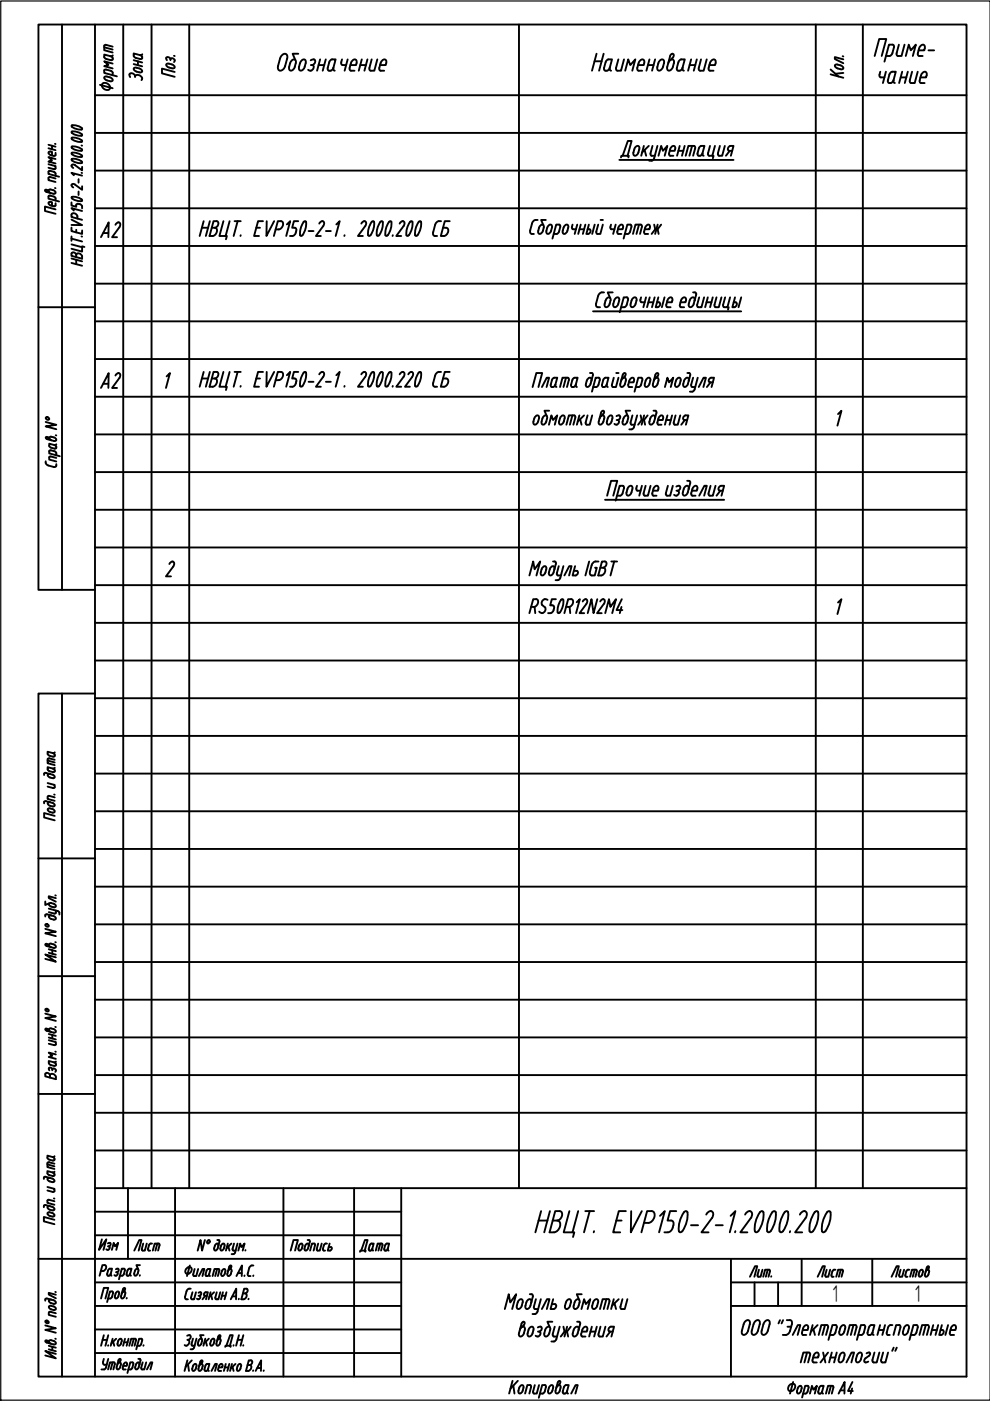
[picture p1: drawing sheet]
<svg xmlns="http://www.w3.org/2000/svg" width="210mm" height="297mm" viewBox="0 0 210 297" stroke-linecap="round" stroke-linejoin="round" font-family="sans-serif">
<defs><g id="words">
<g font-size="6.6">
<text x="20.1" y="51.5">А2</text>
<text x="20.1" y="83.6">А2</text>
</g>
<g font-size="5.7">
<text x="185.2" y="18.7">чание</text>
<text x="19.8" y="266.3">Изм</text>
<text x="75.1" y="266.7">Дата</text>
</g>
<g font-size="5.1">
<text x="176.5" y="276.1">1</text>
<text x="194" y="276.1">1</text>
</g>
</g></defs>
<path d="M.2 .2h209.7v296.7h-209.7z" fill="none" stroke="#000" stroke-width=".25"/>
<!-- layer: 0 -->
<g fill="none" stroke="#000" stroke-width=".4">
<path d="M13.1 5.2v119.9M20.1 5.2h-12v119.9h12M26.1 5.2v246.7M32.1 5.2v246.7M40.1 5.2v246.7M110 5.2v246.7M173 5.2v246.7M182.9 5.2v246.7M20.1 20.2h184.8M20.1 28.2h184.8M20.1 36.2h184.8M20.1 44.2h184.8"/>
<path d="M20.1 52.2h184.8M8.1 65.1h12M20.1 60.1h184.8M20.1 68.1h184.8M20.1 76.1h184.8M20.1 84.1h184.8M20.1 92.1h184.8M20.1 100.1h184.8M20.1 108.1h184.8M20.1 116.1h184.8M20.1 124.1h184.8M20.1 132.1h184.8"/>
<path d="M13.1 147v144.9M20.1 147h-12v144.9h196.8v-286.7h-184.8v286.7M20.1 140h184.8M20.1 148h184.8M20.1 156h184.8M20.1 164h184.8M20.1 172h184.8M20.1 180h184.8M8.1 182h12M20.1 188h184.8M20.1 196h184.8M8.1 207h12"/>
<path d="M20.1 204h184.8M20.1 212h184.8M20.1 219.9h184.8M8.1 231.9h12M20.1 227.9h184.8M20.1 235.9h184.8M20.1 256.9h65M20.1 251.9h184.8M20.1 243.9h184.8M27.1 251.9v15M37.1 251.9v40M60.1 251.9v40"/>
<path d="M75.1 251.9v40M85.1 251.9v40M8.1 266.9h196.8M20.1 276.9h65M20.1 271.9h65M20.1 261.9h65M155 276.9h49.9M155 271.9h49.9M155 266.9v25M160 271.9v5M165 271.9v5M170 266.9v10"/>
<path d="M184.9 266.9v10M20.1 286.9h65M20.1 281.9h65"/>
</g>
<g fill="none" stroke="#000" stroke-width=".4">
<path d="M21.2 18l2.7 .7M21.6 18.3v-.3a.93 .93 0 0 1 1-.4 .93 .93 0 0 1 .7 .8M21.6 18.3a.93 .93 0 0 0 .7 .7 .93 .93 0 0 0 1-.3M22.1 10l1.8 .5M23.3 16.4l-.9-.2-.3 .3a1.18 1.18 0 0 0 1.2 .7M23.3 18.4v.3M23.3 16.4l.5 .3 .1 .3-.3 .2h-.3M23.4 11.9l-1.3-.3v.5l.2 .3 1.1 .3M23.4 11.9a.46 .46 0 0 1 .5 .4 .46 .46 0 0 1-.2 .5l-.3-.1M23.9 15.9v-.5l-.2-.3a1.91 1.91 0 0 0-1.5-.3l-.1 .7 2.7 .7M23.9 13.5l-1.8-.5 .9 .8-.9 .2 1.8 .5M23.9 9.9l-1.4-.4-.3 .1-.1 .1v.9l1.8 .5"/>
<path d="M23.9 11.7l-.5 .2M28.3 13.6l1.8 .5M28.3 12.8l1.8 .4M28.4 14.4a1.48 1.48 0 0 1 1.7 .7v.2a1.48 1.48 0 0 1-1.8-.7zM28.6 16.1v.2M28.6 16.2a.79 .79 0 0 1 1.1-.2 .79 .79 0 0 1 .3 1M28.7 16.1a.69 .69 0 0 0-.5-.5 .69 .69 0 0 0-.8 .2l.2 .6M28.8 12.3l1.1 .2 .3-.2M29.2 13v.8M29.7 11.7l-1.4-.4 .1 .7 .4 .3M30.2 11.5l-.5 .2a.51 .51 0 0 1 .4 .6M36.1 12.5a.49 .49 0 0 1 .7 0 .49 .49 0 0 1 .1 .7"/>
<path d="M36.1 12.6v.2M36.1 12.5l-.2-.3-.4-.1-.3 .2 .2 .5M36.4 13.7l-.9-.2-.3 .2a1.18 1.18 0 0 0 1.2 .8M36.4 13.7l.6 .3v.2l-.3 .3h-.3M36.9 11.8l.1 .1M37 15.3l-2.7-.8v1.1l2.7 .7M60.5 14a.88 .88 0 0 1-.5 .8 .88 .88 0 0 1-1-.1 4 4 0 0 1 .6-2.7 .78 .78 0 0 1 1.3-.3v.7l-.4 1.6M61.5 13.4l-.2 .8M61.5 13.4a.7 .7 0 0 1 .4-.7 .7 .7 0 0 1 .8 .1v.6a1.57 1.57 0 0 1-1 1.6l-.4-.3v-.5M63.2 11.4h-1.1l.5 1.3M63.9 12.8l.5-.2 .2 .1a1.8 1.8 0 0 1-.8 2.3 .55 .55 0 0 1-.4-.8zM65.9 12.8l.2-.1a.47 .47 0 0 1 .7 .2 .82 .82 0 0 1-.6 .9"/>
<path d="M65.9 13.8h.3M66.2 13.8a.67 .67 0 0 1 .1 .9 .67 .67 0 0 1-1 .1M67.5 13.8h1.2M67.9 12.6l-.7 2.4M69.1 12.6l-.7 2.4M70.4 12.6h.8l-.5 1.8M70.4 12.6l-.2 .1a2.83 2.83 0 0 0-.7 2 .66 .66 0 0 0 .7 .3 .66 .66 0 0 0 .5-.6M70.7 14.4l.1 .5 .2 .1M72.5 12.6l-.2 .9 .3 .3M72.6 13.8h.8M73.7 12.6l-.6 2.4M74.1 14.4l.1 .5 1 .1"/>
<path d="M74.3 13.8h1.2a.79 .79 0 0 0-.3-1.2 1.01 1.01 0 0 0-.8 .8l-.3 1M76.4 13.8h1.2M76.7 12.6l-.6 2.4M77.9 12.6l-.6 2.4M78.8 12.6l-.5 2.1 .3 .3h.8l.6-2.4M80.7 13.4l-.3 1 .1 .5 1 .1M80.7 13.4a.7 .7 0 0 1 .4-.7 .7 .7 0 0 1 .8 .1l-.1 1h-1.2M126.1 13h1.5M126.5 11.4l-1 3.6M128 11.4l-1 3.6M128.4 13.2l-.3 1.5 .1 .2 .5 .1M128.4 13.2l.4-.5 1-.1-.5 1.8"/>
<path d="M129.3 14.4l-.2 .3-.4 .3M129.3 14.4l.1 .5 .2 .1M131.1 12.6l-.5 2.1 .3 .3h.8l.6-2.4M132.6 15l.6-2.4 .4 1.2 1.1-1.2-.6 2.4M135.3 13.8h1.2a.79 .79 0 0 0-.3-1.2 1.05 1.05 0 0 0-.8 .8l-.3 1.3 .3 .3M135.4 15h.8M137.4 13.8h1.2M137.7 12.6l-.6 2.4M138.9 12.6l-.6 2.4M139.9 12.8l.5-.2 .2 .1a1.8 1.8 0 0 1-.8 2.3 .54 .54 0 0 1-.4-.8zM142.1 12.7a1.25 1.25 0 0 0 .8-1.1l-.1-.1a.45 .45 0 0 0-.5 0 .45 .45 0 0 0-.2 .4l-.6 2.3 .1 .7a.8 .8 0 0 0 1.1-.7l.2-.8M142.9 13.4l-.2-.7a.8 .8 0 0 0-1 .7"/>
<path d="M143.8 13.2l-.3 1.5a.66 .66 0 0 0 .7 .3 .66 .66 0 0 0 .5-.6M143.8 13.2l.4-.5 1-.1-.5 1.8M144.7 14.4l.1 .5 .2 .1M146.2 13.8h1.2M146.5 12.6l-.6 2.4M147.7 12.6l-.6 2.4M148.6 12.6l-.4 1.8v.5l.2 .1M149.8 12.6l-.6 2.4h-.8M150.4 13.8h1.2a.78 .78 0 0 0-.3-1.2 1.05 1.05 0 0 0-.8 .8l-.2 1v.5l1 .1M176.1 15.8l2.7 .7M176.1 14.7l1.7 1.5M177.1 13.8a1.5 1.5 0 0 1 1.7 .6l-.1 .2a1.5 1.5 0 0 1-1.7-.7z"/>
<path d="M178.7 11.9l.1 .1M178.8 12.6l-1.8-.5v.4l1.8 .9M178.8 15.5l-1.7 .1M185.5 11.9l.9-3.6h1.5l-1 3.6M189.2 11.3l-.4 .5-1 .1M189.2 11.3l.4-1.5-.4-.3h-.7l-1 3.6M190.6 9.5l-.5 1.8M191.8 9.5l-.7 2.4-.9-.1-.1-.5M192 11.9l.7-2.4 .4 1.2 1.1-1.2-.7 2.4M194.6 11.3l.1 .5 .9 .1M194.8 10.7h1.2a.79 .79 0 0 0-.3-1.2 1.01 1.01 0 0 0-.8 .8l-.3 1M196.9 10.7h1.2"/>
<path d="M10.3 34.8l1.5 .4v.5l-.2 .2-1.3-.3M10.3 31.4l1.5 .4M10.3 30.7l1.5 .4M10.8 32.9l.6 .2M10.8 32.9a.49 .49 0 0 1-.5-.7h.7v.8M11 30.9v.7M11.7 39.9h.1M11.7 30.5h.1M11.8 37.8l-1.1-.3-.4 .2v.5l1.5 .4M11.8 37.3v-.5l-.2-.3-.9-.3-.4 .1v.6l2.2 .6M11.8 33.7l-1.5-.4 .7 .7-.7 .3 1.5 .4M11.8 32.4l-.1 .6h-.3"/>
<path d="M15.3 32.4l-.1 .1a2.32 2.32 0 0 0 2.2 .7v-.1a2.31 2.31 0 0 0-2.1-.7M15.3 31l-.1 .2a2.32 2.32 0 0 0 2.2 .7v-.1a2.31 2.31 0 0 0-2.1-.7M15.3 29.2l-.1 .1a2.32 2.32 0 0 0 2.2 .7v-.1a2.31 2.31 0 0 0-2.1-.7M15.3 27.9l-.1 .1a2.1 2.1 0 0 0 2.2 .6 2.26 2.26 0 0 0-2.1-.7M15.3 33.7l1.2 .1a1 1 0 0 1 .9 .6v.1a2.32 2.32 0 0 1-2.2-.7l.1-.1M15.3 26.6l1.2 .1a1 1 0 0 1 .9 .6 2.03 2.03 0 0 1-2.2-.6l.1-.1M15.7 37.2l-.5-.6 2.2 .6M15.9 39.2l1.5 1v-.7M15.9 35l1.5 1.1v-.7M15.9 39.1l-.1-.1a.36 .36 0 0 0-.5 0 .36 .36 0 0 0-.1 .4l.3 .3M15.9 35l-.1-.1a.36 .36 0 0 0-.5 0 .36 .36 0 0 0-.1 .4l.3 .3M16.7 38v.7"/>
<path d="M17.3 36.6l.1 .1M17.3 30.8l.1 .1M131.3 33.9h24.2M131.7 33.4l.1-.4h1.5l-.1 .4M132 33l1.1-3.1h.8l-.8 3.1M134.8 31.1l.4-.2a.48 .48 0 0 1 .3 .7 1.38 1.38 0 0 1-.9 1.4 .47 .47 0 0 1-.3-.7zM136.5 30.9l-.5 2.1M136.7 31.8l.3 1.2M137.6 30.9l-1.5 1.4M137.6 34.1h.6M138.3 30.9l-.4 1.9 .3 .2h.6M139.4 30.9l-.7 2.7-.5 .5"/>
<path d="M139.6 33l.6-2.1 .4 1.1 .9-1.1-.6 2.1M143.1 31.6l-.1 .4h-1M143.2 31.6a.48 .48 0 0 0-.4-.7l-.2 .1a2.01 2.01 0 0 0-.7 2h.9M143.8 32h1.1M144.1 30.9l-.5 2.1M145.2 30.9l-.6 2.1M146.7 30.9l-.5 2.1M147.4 31.5l-.4 1.5M147.4 31.5l-.1-.5-.2-.1h-1.1l-.6 2.1M148.2 31.5l-.3 1.3a.58 .58 0 0 0 .6 .2 .58 .58 0 0 0 .4-.5M148.2 31.5l.3-.5 .9-.1-.5 1.6M148.9 32.5v.3l.3 .2"/>
<path d="M150.5 30.9l-.4 1.6v.3l.3 .2h.6l.6-2.1M151 33h.3l-.1 .6M152.6 30.9l-.4 1.6v.3l.3 .2M153.7 30.9l-.6 2.1h-.6M154.6 32h.6M154.6 32l-.2-.1a.66 .66 0 0 1 .5-1h.6l-.5 2.1M154.7 32l-.8 1M10.4 40.7l-.5-.5-.3 .1 .2 .4 1.5 .4h.2l.3-.3a1.21 1.21 0 0 0-1.5-.5 .49 .49 0 0 0 .5 .6M11.8 44.4l-2.3-.6v.9l2.3 .6M11.8 43.1l-.1 .6-.9-.1a.5 .5 0 0 1-.5-.7h.7v.7M11.8 42.5v-.5l-.2-.2-.9-.3h-.4v.6l2.2 .6M15.2 53.8v.4l2.2 .6v-.4"/>
<path d="M15.2 48.3v.7l2.2 .6v-.7M15.2 46.6l2.2 1.1h-2.2M15.2 42.9v.7l1 .2v-.3a.73 .73 0 0 1 .7-.3 .73 .73 0 0 1 .5 .6M15.2 55.7l2.2 .6M15.2 54.8l2.2 .6M15.2 51.8l2.2 .6M15.2 50.6l2.2 .6M15.2 50.1v1M15.2 53.8v-.2a.63 .63 0 0 1 1 .4M15.3 41.7l1.2 .2a1 1 0 0 1 .9 .6v.1a2.32 2.32 0 0 1-2.2-.7l.1-.2M15.7 44.6l-.5-.5 2.2 .6M16.2 48.7v.6"/>
<path d="M16.2 55.1v.9M16.4 45.9v.4M16.4 45.9l-.2-.4a.65 .65 0 0 0-1 0v.5l2.2 .6M16.7 40.6v.7M17.3 50.1l.1 .1M17.4 43.8v.4M17.4 54.4l-.2-.4a.65 .65 0 0 0-1 0v.5M17.9 52.4l-.5-.2v1.1l-2.2-.6M42.8 48.3h1.3M43.2 46.9l-.9 3.1M44.5 46.9l-.9 3.1M44.9 48.3h.7"/>
<path d="M45.3 46.9h.6a.76 .76 0 0 1 .3 .8 .76 .76 0 0 1-.6 .6 .84 .84 0 0 1 .4 .7 .84 .84 0 0 1-.4 .8l-.5 .2h-.7zM47.4 46.9l-.9 3.1h1.6l-.2 .7M48.7 46.9l-.9 3.1M49.7 46.9h1.3M50.4 46.9l-.9 3.1M51 49.9v.1M54.3 48.3h.8M55.8 46.9h-1.1l-.8 3.1h1M56.5 46.9v3.1l1.6-3.1M58.4 48.6a1.15 1.15 0 0 0 1.3-.3 1.15 1.15 0 0 0 .1-1.3l-.9-.1-.8 3.1M60.8 47.6l.7-.7-.8 3.1M62.5 48.3h.2a1.16 1.16 0 0 1-.1 1.3 1.16 1.16 0 0 1-1.1 .4"/>
<path d="M63.2 46.9h-.9l-.4 1.4h.6M64.2 49.9l-.4 .1-.2-.1M64.4 47.1l.3-.2 .2 .2v.9l-.3 .9-.5 1M64.4 47.1l-.7 1.4-.1 1.4M65.4 49h1.1M68.3 46.9l-.6 .5M68.4 46.9a.62 .62 0 0 1 .1 1.1M68.5 48l-1.5 2h1M69.1 49h1M71.3 47.6l.7-.7-.8 3.1M73.1 49.9l-.1 .1M76.6 47.4a.6 .6 0 0 1 1-.3v.6l-1.7 2.3h1"/>
<path d="M78.6 49.9l-.3 .1-.3-.1M78.8 47.1l-.6 1.4-.2 1.4M78.8 47.1l.3-.2 .2 .2v.9l-.2 .9-.5 1M79.9 49.9a3.4 3.4 0 0 1 1-3l.2 .2v.9l-.2 .9-.5 1M80.4 49.9l-.3 .1-.2-.1M81.7 49.9a3.4 3.4 0 0 1 1.1-3l.2 .2v.9l-.3 .9-.5 1M82.2 49.9l-.3 .1-.2-.1M83.3 49.9l-.1 .1M84.7 47.4a.6 .6 0 0 1 1-.3v.6l-1.7 2.3h1.1M86.2 49.9a3.4 3.4 0 0 1 1-3l.2 .2v.9l-.2 .9-.5 1M86.7 49.9l-.3 .1-.2-.1M88.5 49.9l-.3 .1-.2-.1"/>
<path d="M88.8 47.1l.3-.2 .2 .2v.9l-.3 .9-.5 1M88.8 47.1l-.7 1.4-.1 1.4M92.3 47.7l-.5 1.5a.54 .54 0 0 0 .4 .8h.5M93.1 46.9h.4M93.1 46.9a1 1 0 0 0-.8 .8M93.9 48.3h.7M95.4 46.9h-1.1l-.8 3.1a1.15 1.15 0 0 0 1.2-.3 1.15 1.15 0 0 0 .1-1.3l-.2-.1M112.8 49.6h.4M114 46.6a.94 .94 0 0 0-1.2 .8l-.4 1.5a.51 .51 0 0 0 .4 .7M114.6 47.8l.4-.2 .2 .1a1.55 1.55 0 0 1-.8 1.9l-.2-.1a1.7 1.7 0 0 1 .4-1.7zM115.7 46.6h-1l.5 1.1M117 48.3l-.1-.6a.63 .63 0 0 0-.9 .6l-.2 .6 .1 .6a.63 .63 0 0 0 .9-.6l.2-.6"/>
<path d="M117.4 49.6h.6M118.5 47.6h-.6l-.8 3M118.6 47.6l.1 .1a1.89 1.89 0 0 1-.3 1.6l-.4 .3M119.8 47.8l.4-.2 .2 .1a1.55 1.55 0 0 1-.8 1.9l-.2-.1a1.63 1.63 0 0 1 .4-1.7zM121.4 47.6l-.1 .9 .8 .1M122.4 47.6l-.6 2M122.9 48.6h.9M123.1 47.6l-.5 2M124.1 47.6l-.5 2M124.6 48.6h.4M124.9 47.6l-.6 2h.4M125 48.6l.1 .1a.62 .62 0 0 1-.4 .9"/>
<path d="M126.1 47.6l-.5 2M126.8 47.6l-.4 1.7 .3 .3h.6l.5-2M127.3 46.6h.5M129.4 48.1l.1 .4 .8 .1M129.6 47.6l-.2 .5M130.5 47.6l-.5 2M131 48.6h1a.62 .62 0 0 0-.2-1l-.2 .1a1.92 1.92 0 0 0-.6 1.8l.7 .1M132.5 49.6l.8-.1a2.32 2.32 0 0 0 .6-1.6l-.3-.3h-.6l-.8 3M135.5 47.6l-.6 2M136.1 48.1l-.4 1.5M136.1 48.1v-.2l-.2-.3h-1.2l-.5 2M136.6 49.1v.4l.8 .1"/>
<path d="M136.7 48.6h1a.61 .61 0 0 0-.2-1l-.2 .1a1.7 1.7 0 0 0-.7 1.4M138.7 47.6l.2 1-.7 1M139.4 48.6l.2 1M139.4 47.6l-.5 2M140.2 47.6l-.8 1h-.5M35.3 79.8l.7-.7-.8 3.2M43.2 78.9l-.9 3.1M44.5 78.9l-.9 3.1M45.3 78.9h.6a.76 .76 0 0 1 .3 .8 .76 .76 0 0 1-.6 .5 .84 .84 0 0 1 .4 .8 .84 .84 0 0 1-.4 .7l-.5 .3h-.7zM47.4 78.9l-.9 3.1h1.6l-.2 .7M48.7 78.9l-.9 3.1M49.7 78.9h1.3"/>
<path d="M50.4 78.9l-.9 3.1M55.8 78.9h-1.1l-.8 3.1h1M56.5 78.9v3.1l1.6-3.1M60.8 79.6l.7-.7-.8 3.1M63.2 78.9h-.9l-.4 1.3h.6M64.4 79l.3-.1 .2 .1v.9l-.3 1-.5 .9M64.4 79l-.7 1.4-.1 1.4M68.3 78.8l-.6 .6M68.4 78.8a.62 .62 0 0 1 .1 1.1M68.5 79.9l-1.5 2.1h1M71.3 79.6l.7-.7-.8 3.1M76.6 79.4a.6 .6 0 0 1 1-.4v.7l-1.7 2.3h1"/>
<path d="M78.8 79l-.6 1.4-.2 1.4M78.8 79l.3-.1 .2 .1v.9l-.2 1-.5 .9M84.7 79.4a.6 .6 0 0 1 1-.4v.7l-1.7 2.3h1.1M86.6 79.4a.6 .6 0 0 1 .9-.4v.7l-1.6 2.3h1M88.8 79l.3-.1 .2 .1v.9l-.3 1-.5 .9M88.8 79l-.7 1.4-.1 1.4M92.3 79.6l-.5 1.6a.54 .54 0 0 0 .4 .8h.5M93.1 78.9h.4M93.1 78.8a1 1 0 0 0-.8 .8M95.4 78.9h-1.1l-.8 3.1a1.15 1.15 0 0 0 1.2-.4 1.15 1.15 0 0 0 .1-1.3l-.2-.1M125.1 79.1h.4l.2 .2-.3 1.4M125.7 66h31.5"/>
<path d="M127.6 62h.5M127.6 62a1 1 0 0 0-.8 .8l-.4 1.5a.54 .54 0 0 0 .4 .8h.4M128.4 63.7l-.2 .7a.48 .48 0 0 0 .3 .7l.5-.2 .3-.5M128.4 63.7l.1-.2a.54 .54 0 0 1 .9-.3v.5M129.4 63.7l-.1 .7M129.9 62h-1l.4 1.1M130.2 63.7l.1-.2a.54 .54 0 0 1 1-.3v.5M130.2 63.7l-.2 .7a.48 .48 0 0 0 .4 .7h.2a1.59 1.59 0 0 0 .7-1.4M130.7 79.1h.4M131.7 65.1h.9a2.46 2.46 0 0 0 .6-1.8l-.3-.3h-.7l-.8 3.2M133.9 63.7l-.2 .7a.48 .48 0 0 0 .3 .7h.3a1.59 1.59 0 0 0 .6-1.4M133.9 63.7l.1-.2a.54 .54 0 0 1 .9-.3v.5"/>
<path d="M135.8 63.6l.1 .4 .8 .1M135.9 63l-.1 .6M137 63l-.6 2.1M137.5 64.1h1M137.8 63l-.6 2.1M138.8 63l-.6 2.1M139.6 63l-.6 2.1a.7 .7 0 0 0 .8-.2 .7 .7 0 0 0 .1-.7l-.6-.1M140.9 63l-.6 2.1M141.5 63.7l.1-.2a.54 .54 0 0 1 .9-.3v.5M141.5 63.7l-.2 .9v.5h.9M142.5 63.7v.4h-1.1M144.2 64.6v.5h.9"/>
<path d="M144.4 63.7l-.3 .9M144.4 63.7l.1-.2a.54 .54 0 0 1 .9-.3v.5M145.4 63.7l-.1 .4h-1M145.7 79.1h.4l.3 .2-.4 1.4M146.2 63.7l.1-.2a.54 .54 0 0 1 .9-.3l.1 .5M146.9 62l.6 .1 .1 .4M147.6 62.5l-.6 2.2a.54 .54 0 0 1-.9 .2l.1-1.2M148.2 63l-.4 1.6v.3l.3 .2M149.3 63l-.6 2.1h-.6M149.8 64.1h1M150.1 63l-.6 2.1M151.1 63l-.5 2.1"/>
<path d="M151.9 63l-.4 1.6v.3l.2 .2h.7l.6-2.1M153.7 63l-.4 1.6v.3l.3 .2h.6l.6-2.1M154.2 65.1h.3l-.1 .6M155.8 63l-.5 2.1a.7 .7 0 0 0 .7-.2 .7 .7 0 0 0 .1-.7l-.5-.1M157.2 63l-.6 2.1M9.7 97.8a.73 .73 0 0 0 .5 .9l1.2 .3M9.7 89.5l2.2 .6-2.2 .3 2.2 .6M9.7 88.5h.6l.1 .4h-.5zM10 93.1l1.4 .4h.3l.2-.3a1.18 1.18 0 0 0-1.4-.5 .49 .49 0 0 0 .4 .7M10.4 94.5l.4 .4M10.5 93.1l-.7-.5-.1 .2 .3 .3M10.8 94.9l.8 .2"/>
<path d="M11.6 94.4l-1.2-.3v.4M11.6 94.4l.3 .3v.4h-.3M11.8 92.3h.1M11.9 94.2l-.3 .2M11.9 98.4v.5l-.5 .1M11.9 97.1l-1.1-.3-.4 .2v.4l1.5 .4M11.9 96.5v-.4l-.2-.3-.9-.3h-.3l-.1 .6 2.3 .6M42.8 80.2h1.3M44.9 80.2h.7M51 81.8v.2M54.3 80.2h.8M58.4 80.6a1.15 1.15 0 0 0 1.3-.4 1.15 1.15 0 0 0 .1-1.3h-.9l-.8 3.1"/>
<path d="M62.5 80.2l.2 .1a1.16 1.16 0 0 1-.1 1.2 1.16 1.16 0 0 1-1.1 .5M64.2 81.8l-.4 .2-.2-.2M65.4 80.9h1.1M69.1 80.9h1M73.1 81.8l-.1 .2M78.6 81.8l-.3 .2-.3-.2M79.9 81.8a3.4 3.4 0 0 1 1-2.9l.2 .1v.9l-.2 1-.5 .9M80.4 81.8l-.3 .2-.2-.2M81.7 81.8a3.4 3.4 0 0 1 1.1-2.9l.2 .1v.9l-.3 1-.5 .9M82.2 81.8l-.3 .2-.2-.2M83.3 81.8l-.1 .2M88.5 81.8l-.3 .2-.2-.2"/>
<path d="M93.9 80.2h.7M112.9 82.1l.8-3h1.3l-.8 3M113.6 88.3l.4-.2 .2 .1a1.54 1.54 0 0 1-.8 1.8l-.2-.1a1.61 1.61 0 0 1 .4-1.6zM114.8 89.4l.1 .5a.62 .62 0 0 0 .9-.5l.2-.7-.1-.5a.63 .63 0 0 0-.9 .5l-.2 .7M114.9 82.1l1-2h.5l-.5 2M116.4 90.1l.5-2 .4 1 .9-1-.6 2M116.4 87.1h-1l.5 1.1M117.8 81.6l.4-1.5h-.9a2.26 2.26 0 0 0-.5 1.7l.2 .3a.65 .65 0 0 0 .8-.5l-.1 .2 .3 .2M118.7 82.1l.6-2h1.1l.2 .2v.3l-.4 1.5M119 88.3l.4-.2 .2 .1a1.54 1.54 0 0 1-.7 1.8l-.3-.1a1.61 1.61 0 0 1 .4-1.6zM120 80.1l-.5 2M120.1 90.1l.5-2h1.1h.2l.1 .5-.4 1.5"/>
<path d="M121.1 81.6l.4-1.3 .4-.2h.6l-.4 1.5M121.4 88.1l-.6 2M122.1 81.6a.49 .49 0 0 1-.5 .5 .49 .49 0 0 1-.5-.5M122.1 81.6v.2l.2 .2M122.8 88.1l-.5 2M123 88.9l.3 1.2M123.8 88.1l-1.3 1.3M124.6 88.1l-.4 1.7 .2 .2 .6 .1 .6-2M125.2 81.4l-.1 .2a.48 .48 0 0 1-.4 .4 .48 .48 0 0 1-.5-.3v-.3M125.4 80.7l-.2 .7M125.4 80.7l-.1-.5a.63 .63 0 0 0-.9 .5l-.2 .7M125.8 82.1l.8-.1a2.32 2.32 0 0 0 .6-1.7l-.3-.2h-.6l-.8 2.9"/>
<path d="M127.4 87.5l-.5 1.9 .1 .5a.63 .63 0 0 0 .9-.5l.2-.7-.1-.5a.63 .63 0 0 0-.9 .5M127.5 87.5l.2-.3 .3-.1v.5l-.5 .6M128 80.3l.4-.2h.6l-.4 1.5a.5 .5 0 0 1-.5 .5 .5 .5 0 0 1-.5-.5zM128.6 81.6v.2l.3 .2M129.1 88.3l.4-.2 .2 .1a1.52 1.52 0 0 1-.7 1.8l-.2-.1a1.63 1.63 0 0 1 .3-1.6zM130.1 80.1l-.4 1.7 .3 .2 .6 .1 .5-2M130.7 89.1h.3M131 89.1a.54 .54 0 0 1 .1 .7 .54 .54 0 0 1-.8 .1M131.3 88.1l-.6 .1M131.3 88.1h.1a.62 .62 0 0 1-.4 1M131.7 80.7l.1-.2a.48 .48 0 0 1 .4-.4 .48 .48 0 0 1 .5 .3l-.2 1M132 80.2l.7-.7-.2-.4-.3 .1a4.1 4.1 0 0 0-.7 2.2"/>
<path d="M132.5 81.4l-.1 .2a.48 .48 0 0 1-.4 .4 .48 .48 0 0 1-.5-.3v-.3M133.2 88.7a1.28 1.28 0 0 1-.9 1.3l-.2-.1-.1-.5M133.2 88.7l-.1-.5a.63 .63 0 0 0-.9 .5l-.2 .7M133.3 81.1h1a.61 .61 0 0 0-.2-1h-.2a1.89 1.89 0 0 0-.6 1.9h.1M133.4 82.1h.7M133.6 87.1h-1l.5 1.1M133.7 89.5l.1 .5 .8 .1M134.1 88.1l-.4 1.5M134.8 82.1l.8-.1a2.32 2.32 0 0 0 .6-1.7l-.3-.2h-.6l-.8 2.9M135.1 88.1l-.8 2.7-.4 .2h-.5M135.8 88.1l.2 1-.7 1M136.5 89.1l.3 1"/>
<path d="M136.6 88.1l-.6 2M136.9 80.7l-.2 .7M136.9 80.7l.1-.2a.48 .48 0 0 1 .4-.4 .48 .48 0 0 1 .5 .3l-.2 1M137.3 88.1l-.8 1h-.5M137.7 81.4l-.1 .2a.48 .48 0 0 1-.4 .4 .48 .48 0 0 1-.5-.3v-.3M138.1 88.3l.4-.2 .3 .1a1.54 1.54 0 0 1-.8 1.8l-.2-.1a1.68 1.68 0 0 1 .3-1.6zM138.6 87.1h.3l.3 .2-.3 1.4M138.6 80.7l.1-.2a.48 .48 0 0 1 .4-.4 .48 .48 0 0 1 .5 .3l-.2 1M139 80.2l.6-.7-.2-.4-.3 .1a4.1 4.1 0 0 0-.7 2.2M139.4 81.4l-.1 .2a.48 .48 0 0 1-.4 .4 .48 .48 0 0 1-.5-.3v-.3M139.5 89.1h1a.62 .62 0 0 0-.2-1h-.2a1.92 1.92 0 0 0-.6 1.9l.7 .1M141 82.1l.5-2 .4 1 .8-1-.5 2"/>
<path d="M141.2 89.1h1M141.5 88.1l-.5 2M142.5 88.1l-.5 2M143.1 81.4a1.33 1.33 0 0 1 .9-1.3l.3 .3-.2 1M143.2 88.1l-.4 1.7 .3 .2 .6 .1 .5-2M144.1 81.4l-.1 .2a.48 .48 0 0 1-.4 .4 .48 .48 0 0 1-.5-.3v-.3M145.2 89.1l-.8 1M145.7 89.1l-.8-.1a.62 .62 0 0 1 .4-.9h.7l-.6 2M145.9 81.4l-.1 .2a.48 .48 0 0 1-.5 .4 .48 .48 0 0 1-.4-.3v-.3M146 80.7l-.2 .7M146 80.7l-.1-.5a.63 .63 0 0 0-.9 .5l-.1 .7M146.3 83h.5"/>
<path d="M146.9 80.1l-.4 1.7 .3 .2 .6 .1M147.9 80.1l-.6 2.4-.5 .5M148.1 82.1l1.1-2h.5l-.6 2M150.6 81.1l-.7 1M151.1 81.1l-.8-.1a.62 .62 0 0 1 .5-.9h.6l-.5 2M177.7 87.8l.7-.7-.8 3.1M35.9 119.6a.6 .6 0 0 1 1-.4v.7l-1.7 2.3h1M117.3 119l.5 .1 .1 .4M117.9 119.5l-.4 1.2M124.9 119l-.8 3M125.4 119.9l-.3 1.3a.57 .57 0 0 0 .4 .8h.6l.4-1.6h-.3M126.9 119a1.11 1.11 0 0 0-1.5 .9"/>
<path d="M127.6 119l.9 .1a.85 .85 0 0 1-.6 1.3h.2a1.08 1.08 0 0 1 0 1.3 1.08 1.08 0 0 1-1.3 .3zM128.3 106h25.2M128.7 105.1l.9-3.2h1.3l-.9 3.2M129.6 119h1.2M130.2 119l-.8 3M130.8 105.1l.9-.1a2.46 2.46 0 0 0 .6-1.7l-.3-.3h-.6l-.9 3.1M133.3 103.2l.4-.2a.48 .48 0 0 1 .4 .7 1.38 1.38 0 0 1-.9 1.4 .47 .47 0 0 1-.4-.7zM135.1 103l-.1 1h.8M136.1 103l-.6 2.1M136.9 103l-.4 1.6M137.9 103l-.5 2.1-.9-.1v-.4M138.4 104h1.1a.68 .68 0 0 0-.3-1h-.2a2.04 2.04 0 0 0-.6 2l.8 .1"/>
<path d="M141.6 103l-.4 1.8 .2 .3h.7l.6-2.1M143.4 103.2l.2-.1a.42 .42 0 0 1 .6 .2 .7 .7 0 0 1-.5 .7M143.4 104h.3M143.7 104a.58 .58 0 0 1 .1 .9 .58 .58 0 0 1-.9 0M145.7 101.9h.4l.3 .3-.7 2.5a.54 .54 0 0 1-.9 .2v-.5a1.38 1.38 0 0 1 .9-1.4 .48 .48 0 0 1 .3 .7M146.8 103.7l-.3 1.1 .3 .3h.7M146.8 103.7l.1-.3a.54 .54 0 0 1 .9-.2l-.1 .8h-1M148.3 105.1l1-2.1h.6l-.6 2.1M150.7 103l-.5 1.8 .3 .3h.6l.6-2.1M152.7 104l-.8 1.1M153.3 104h-.9a.66 .66 0 0 1 .5-1h.6l-.5 2.1M112.2 122l.9-3 .2 1.7 1.2-1.7-.8 3"/>
<path d="M113.3 128.7l.2 1.3M113.7 127h-.6l-.9 3M113.7 127l.2 .1a1.08 1.08 0 0 1-.1 1.2 1.08 1.08 0 0 1-1.2 .4M114.3 129.7l.7 .3M114.8 120.7l.1-.3a.48 .48 0 0 1 .5-.3 .48 .48 0 0 1 .4 .3v.3a1.31 1.31 0 0 1-.8 1.3l-.4-.3 .2-1M115.5 127l.6 .2M115.5 127a.83 .83 0 0 0-.5 1.3l.5 .4a.83 .83 0 0 1-.5 1.3M116.8 120.2l.4-.2 .3 .1a1.52 1.52 0 0 1-.8 1.9l-.2-.1a1.63 1.63 0 0 1 .3-1.7zM117.8 123h.5M117.9 127h-.9l-.4 1.4 .5-.1a.73 .73 0 0 1 .2 1.3 .89 .89 0 0 1-1.1 .4M118.1 121.5v.4l.8 .1M118.5 120l-.4 1.5"/>
<path d="M118.9 127.2l.5-.1a3.1 3.1 0 0 1-1 2.9l-.2-.2v-.8zM119.5 120l-.7 2.5-.5 .5M119.7 122l1-2h.5l-.5 2M120.8 128.7l.1 1.3M121.1 127h-.6l-.8 3M121.1 127l.2 .1a1.08 1.08 0 0 1-.1 1.2 1.08 1.08 0 0 1-1.2 .4M121.9 120l-.5 2h.6a.54 .54 0 0 0 .5-.4 .54 .54 0 0 0-.2-.6h-.6M122.3 127.7l.6-.7-.8 3M123.6 127.5a.57 .57 0 0 1 .9-.3l-.1 .6-1.5 2.2h1M126.6 127l-.8 3-.4-3-.8 3M127.3 127.5a.57 .57 0 0 1 .9-.3v.4l-.2 .4M127.3 120.4h.6"/>
<path d="M128 128l-1.4 2h1M128.3 130l.8-3 .3 1.7 1.2-1.7-.8 3M131.8 128.7l-.4 1.3M131.8 127l-1.1 2.3h1.3M177.7 127.7l.7-.7-.8 3.2M10.1 159.8l.2 .3 .9 .3M11.2 159.7l.4 .2v.3l-.4 .2M11.6 159.5l-.4 .2-1.1-.3v.4M9.7 169.9l.9 .2M9.7 163.9l.9 .2M9.7 169.9h-.3v.4M9.7 163.9h-.3v.4"/>
<path d="M10.1 168.9v.5l1.5 .4M10.1 166l1.5 .4v.5l-.4 .2-1.1-.3M10.1 161v.8l1.5 .4M10.1 161.3l1.5 .4M10.1 168.9l.4-.1 1.1 .3M10.1 163.1l.4 .4M10.1 161l.4-.2 1.1 .3M10.5 163.5l.7 .2M10.6 171.4l.5 .1M10.6 170.1l.5 .1M10.6 164.1l.5 .1M10.6 171.4l-.4 .1a.49 .49 0 0 0 .4 .6l.5 .2"/>
<path d="M10.6 170.1l-.4 .1a.49 .49 0 0 0 .4 .6l.5 .2M10.6 164.1l-.4 .1a.49 .49 0 0 0 .4 .6l.5 .2M11.1 171.5a.49 .49 0 0 1 .4 .7l-.4 .1M11.1 170.2a.49 .49 0 0 1 .4 .7l-.4 .1M11.1 164.2a.49 .49 0 0 1 .4 .7l-.4 .1M11.2 163l-1.1-.3v.4M11.2 163l.4 .3M11.5 168.5h.1M11.6 173l-2.2-.6v.9l2.2 .6M11.6 163.3v.3l-.4 .1M11.6 162.8l-.4 .1M9.6 196.9l2.2 .6-2.2 .4 2.2 .6"/>
<path d="M9.6 191.1v.8l.8-.4M9.7 196h.5l.1 .4h-.5zM10.3 192.6l2.1 .6 .2 .7M10.3 193.4l1.2 .3M10.4 194.2l.5-.1a.95 .95 0 0 1 1 .6l-.3 .3h-.3a.94 .94 0 0 1-.9-.7zM10.4 191.5h.5a.95 .95 0 0 1 1 .6l-.3 .3-.3-.1a.94 .94 0 0 1-.9-.6zM10.8 194.1l-1-.3-.2 .5M11.7 199.8h.1M11.7 189.8l.1 .1M11.8 190.4l-1.5-.4v.4l1.5 .8M11.8 193v.5M11.8 193.5l-.3 .2"/>
<path d="M9.6 214.9l2.2 .6-2.2 .3 2.2 .6M9.7 213.9l.5 .1 .1 .4-.5-.1zM10.3 220l1.5 .4M10.3 219.2l1.5 .4M10.3 202l1.5 .4M10.3 201.3l1.5 .4M10.4 218.5l-.4-.4h-.4l.3 .5 1.4 .3 .3 .1 .3-.3a1.18 1.18 0 0 0-1.5-.6 .49 .49 0 0 0 .5 .7M10.4 200.6l-.4-.5-.4 .1 .3 .4 1.4 .4h.3l.3-.3a1.21 1.21 0 0 0-1.5-.6 .49 .49 0 0 0 .5 .7M11.1 201.5v.7M11.1 219.4v.8M11.7 217.7l.1 .1M11.8 203l-2.2-.6 2.2 1.5-2.2-.6"/>
<path d="M9.6 227.7v.5l2.2 .6v-.5M9.6 227.7l.1-.1a.63 .63 0 0 1 .9 .4M10.3 220.5l1.5 .4v.5M10.3 221.3l1.2 .3M10.4 225.4l.1 .3 1 .3M10.6 228v.5M10.6 228l.1-.2a.81 .81 0 0 1 1.2 .5M11.1 226.9a.38 .38 0 0 0-.2-.5 .38 .38 0 0 0-.5 .3l.1 .2M11.1 226.7a.41 .41 0 0 1 .6 0 .41 .41 0 0 1 0 .6M11.5 225.2l-1.2-.3v.5M11.7 223h.1M11.8 223.6l-1.5-.4 .8 .6-.8 .3 1.5 .4"/>
<path d="M11.8 225.6v.2M11.8 225.1l-.3 .1 .3 .4M11.8 225.8l-.3 .2M11.8 221.4l-.3 .2M9.3 255.7v.3M9.7 255.5l1.3 .4M9.7 249.5l1.3 .4M9.7 255.5l-.4 .2M9.7 249.5l-.3 .1-.1 .4M10.1 254.6v.4l1.4 .4M10.1 251.7l1.4 .4v.6h-.3M10.1 248.3l1.3 .4 .1 .3v.3h-.3l-1-.3-.1-.2z"/>
<path d="M10.1 246.6v.8l1.4 .4M10.1 252.4l1.1 .3M10.1 246.9l1.4 .4M10.1 254.6l.3-.2 1.1 .3M10.1 246.6l.3-.2 1.1 .3M10.6 255.7l-.5 .1a.49 .49 0 0 0 .5 .7l.4 .1M10.6 249.7l-.5 .1a.49 .49 0 0 0 .5 .7l.4 .1M11 257.2l-.9-.1a.49 .49 0 0 0 .5 .7l.4 .1M11.1 257.2a.49 .49 0 0 1 .4 .7h-.4M11.1 255.9a.49 .49 0 0 1 .4 .6l-.4 .1M11.1 249.9a.49 .49 0 0 1 .4 .7h-.4M11.2 245.3l-1.1-.3v.6l.3 .3"/>
<path d="M11.2 245.3l.3 .2v.5l-1.1-.1M11.4 254.1h.1M11.5 258.6l-2.2-.6v.9l2.2 .7M11.6 248.4l-.4 .2M11.6 245.1l-.4 .2M114.2 258.8h1.9M114.7 256.8l-1.2 4.5M116.6 256.8l-1.2 4.5M117.2 258.8h.9M117.7 256.8h1a.95 .95 0 0 1 .5 .8 .95 .95 0 0 1-.5 .9l-.6 .3a.99 .99 0 0 1 .5 1.6 1.67 1.67 0 0 1-2.1 .9zM120.7 256.8l-1.2 4.5h2.3l-.3 1M122.6 256.8l-1.2 4.5"/>
<path d="M124.1 256.8h1.9M125 256.8l-1.2 4.5M130.7 258.8h1.1M132.7 256.8h-1.5l-1.2 4.5h1.5M133.8 256.8v4.5l2.3-4.5M136.5 259.3h1M137.5 259.3a1.54 1.54 0 0 0 .9-2.5h-1.2l-1.2 4.5M139.9 257.8l1-1-1.2 4.5M142.8 259.8a1.5 1.5 0 0 1-1.9 1.5M143.4 256.8h-1.3l-.6 2h.8a.68 .68 0 0 1 .5 1M145 257l.3-.2 .4 .1a5.2 5.2 0 0 1-1.3 4.3h-.4a5.5 5.5 0 0 1 1-4.2zM146.5 259.8h1.5"/>
<path d="M149.7 257.5a.77 .77 0 0 1 .7-.7 .77 .77 0 0 1 .8 .5l-.3 1-2.2 3h1.5M151.8 259.8h1.4M154.9 257.8l1-1-1.2 4.5M158 257.5a.77 .77 0 0 1 .6-.7 .77 .77 0 0 1 .9 .5l-.3 1-2.2 3h1.5M161.1 257l.3-.2 .4 .1a5.2 5.2 0 0 1-1.3 4.3h-.4a5.5 5.5 0 0 1 1-4.2zM163.9 256.9l.3-.1 .2 .1a5.2 5.2 0 0 1-1.3 4.3h-.4a5.4 5.4 0 0 1 1.2-4.3zM166.3 257l.3-.2 .4 .1a5.2 5.2 0 0 1-1.3 4.3h-.3a5.4 5.4 0 0 1 .9-4.2zM169.6 257.5a.77 .77 0 0 1 .6-.7 .77 .77 0 0 1 .9 .5l-.3 1-2.2 3h1.5M175.5 256.9l.3-.1 .2 .1a5.2 5.2 0 0 1-1.3 4.3h-.4a5.4 5.4 0 0 1 1.2-4.3zM10.4 275.6l.5-.1a.93 .93 0 0 1 1 .7l-.1 .2h-.5a.94 .94 0 0 1-.9-.6zM10.8 275.5l-1-.2-.2 .5M11.4 277a.49 .49 0 0 1 .4 .7h-.5a.94 .94 0 0 1-.9-.6l.2-.3 .7 .2"/>
<path d="M11.7 273.9h.1M11.8 278.4l-1.1-.3-.4 .2v.5l1.5 .4M11.8 274.5l-1.5-.4v.4l1.5 .8M21.4 275.3l.6-2.2h1l-.6 2.2M22.2 268.2h-.5l-.6 2.3M22.2 268.2l.2 .1a.84 .84 0 0 1-.1 .9 .84 .84 0 0 1-.9 .3M22.9 275.3l.8-.2 .3-.9-.1-.3-.6-.1-.6 2.3M22.9 269.4l-.2 .7M23.3 269h.5l-.3 1.1M23.3 269l-.4 .4M23.5 270.1l-.4 .4-.3-.1-.1-.3M23.5 270.1l.1 .4"/>
<path d="M24.4 274.8v.4a.48 .48 0 0 0 .7-.4l.2-.5-.1-.4a.49 .49 0 0 0-.7 .4l-.1 .5M24.6 269.1l.4-.1 .2 .2-.1 .3-.3 .2a.41 .41 0 0 1 0 .6 .41 .41 0 0 1-.6 .1M24.6 269.7h.2M25.4 270.5h.5M25.7 274.8v.4a.49 .49 0 0 0 .7-.4M25.8 274.3a.49 .49 0 0 1 .7-.4l.1 .4-.2 .5M26.4 273.6l-.3 .3M26.4 273.6l.1-.4-.2-.1-.2 .3-.4 1.4M26.5 269.4l-.3 .9-.3 .2M26.5 269.4l-.1-.4h-.6l-.6 2.2M26.9 275.2l-.1 .1M27.1 269.2l.3-.2h.5l-.4 1.3-.3 .2-.4-.2z"/>
<path d="M27.6 270.1l.2 .4M28.5 270v.4a.49 .49 0 0 0 .7-.4M28.5 265.2l1-2.3h.5l-.6 2.3M29.3 269.5l-.1 .5M29.3 269.5v-.5a.49 .49 0 0 0-.7 .5l-.1 .5M29.7 270.4l-.1 .1M29.7 268.2h-.8l.4 .8M30.4 263.7l-.3 1.1 .1 .3 .5 .1 .4-1.5M32.2 263.7a.49 .49 0 0 0-.6 .3l-.2 1 .4 .2M32.4 265.2l.4-1.5h.8l.2 .3-.3 1.2M33.4 263.7l-.4 1.5M39.2 274.9l.1 .5 .5 .1"/>
<path d="M39.6 268.9a.6 .6 0 0 1 .9-.2 .6 .6 0 0 1 0 .9 .66 .66 0 0 1-1.1 .4 .66 .66 0 0 1 .2-1.1zM40.2 268.3l-.6 2.2M40.4 273.2a.71 .71 0 0 0-.9 .6l-.3 1.1M40.8 274l-.3 1.3 .2 .2h.4l.5-1.5M41.3 269l-.3 1.4 .1 .1h.5l.4-1.5M42.1 274.1l.4-.1 .2 .2-.1 .3-.3 .2M42.1 274.7h.2M42.2 270.5l.7-1.5h.4l-.4 1.5M42.3 274.7a.41 .41 0 0 1 .1 .6 .41 .41 0 0 1-.6 0M43.4 262.9l-.6 2.3-.3-2.3-.6 2.3M43.5 274.7l-.6 .8M43.9 274.7h-.6l-.1-.3 .3-.4h.6l-.4 1.5"/>
<path d="M44 263.1l.3-.2 .2 .2-.1 .4-.3 .1-.2-.1zM44.3 270.2l.3-1.2-.4 .1-.3 .1-.3 1 .2 .3h.3l.2-.3 .2 .3M44.6 274l-.4 1.5M44.8 274.6l.2 .9M45.1 270.5l.4-1.5h.8l.2 .4-.3 1.1M45.4 274l-1 1M45.5 264.1a.49 .49 0 0 1 .7-.4l.1 .5M46 274l-.4 1.3 .2 .2h.5l.4-1.5M46 269l-.4 1.5M46.1 262.9h.2M46.4 262.9l.1 .4a2.76 2.76 0 0 1-.6 1.8h-.2l-.3-.2 .1-.7M46.7 264.6l.1 .5a.49 .49 0 0 0 .7-.4"/>
<path d="M46.9 264.2l-.2 .5M46.9 264.1a.49 .49 0 0 1 .6-.4l.1 .5M47.1 274.7h.7M47.3 274l-.4 1.5M47.6 264.2l-.1 .5M47.8 269.6l-.1-.5a.49 .49 0 0 0-.7 .4v1a.49 .49 0 0 0 .7-.5l.1-.4M48 274l-.4 1.5M48.3 263.7l-.4 1.5M48.4 264.3l.3 .9M48.6 269.1l.4-.5v-.3l-.4 .3-.4 1.4 .1 .5a.49 .49 0 0 0 .7-.4v-1a.49 .49 0 0 0-.7 .4M48.9 275.5l1.2-2.3-.1 2.3M49.1 263.7l-1.1 1"/>
<path d="M49.1 265.9h.4M49.3 274.9h.7M49.6 263.7l-.3 1.3 .2 .1 .5 .1M50.1 270.5l1.2-2.2v2.2M50.4 263.7l-.5 1.8-.4 .4M50.5 269.9h.7M50.5 265.2l.4-1.5 .3 .7 .7-.7-.4 1.5M50.6 275.4v.1M51.8 270.4v.1M52 274.2l.2 .1a.84 .84 0 0 1-.1 .9 .84 .84 0 0 1-.9 .3l.6-2.3 .6 .1a.63 .63 0 0 1-.4 .9h-.5M52 265v.2M52.5 270l.1 .5h.5"/>
<path d="M52.7 275.4v.1M53.7 270.4v.1M53.7 268.3a.71 .71 0 0 0-.9 .6l-.3 1.1M61.6 265.2l.6-2.3h1l-.6 2.3M63.4 264.1a.49 .49 0 0 1 .7-.4v.5M63.4 264.2l-.1 .5M64.1 264.2a.92 .92 0 0 1-.6 .9l-.3-.2 .1-.3M64.7 264.1a.49 .49 0 0 1 .7-.4l.1 .5M65.2 262.9l.4 .1 .1 .3a2.82 2.82 0 0 1-.7 1.8h-.2l-.2-.2 .1-.7M65.7 265.2l.4-1.5h.5l.2 .3-.3 1.2M67.5 263.7l-.3 1.1 .1 .3 .5 .1 .4-1.5M68.7 264l-.2 1 .4 .2"/>
<path d="M69.3 263.7a.49 .49 0 0 0-.6 .3M69.9 263.7l-.4 1.5 .6-.1 .2-.3v-.3l-.6-.1M107 277.5l.9-3.1 .3 1.7 1.2-1.7-.8 3.1M110.8 276.1a.48 .48 0 0 0-.3-.7 1.57 1.57 0 0 0-.8 2.1 .7 .7 0 0 0 .9-.7l.2-.7M111.9 275.6l.4-.2a.48 .48 0 0 1 .4 .7 1.38 1.38 0 0 1-1 1.4 .47 .47 0 0 1-.3-.7zM112.3 274.4h.4l.3 .3-.4 1.4M113.6 275.4l-.4 1.9 .3 .2h.6M114.7 275.4l-.9 2.9-.4 .3h-.5M114.9 277.5l1.1-2.1h.5l-.6 2.1M117 276.5l.8 .1a.66 .66 0 0 1-.4 .9M117.3 275.4l-.6 2.1h.7M121 276.1a.48 .48 0 0 0-.3-.7 1.57 1.57 0 0 0-.7 2.1 .7 .7 0 0 0 .9-.7l.1-.7"/>
<path d="M122.1 275.6l.4-.2a.48 .48 0 0 1 .4 .7 1.38 1.38 0 0 1-.9 1.4 .47 .47 0 0 1-.4-.7zM123.3 277.5l.5-2.1 .4 1.1 1-1.1-.6 2.1M123.3 274.4h-1l.5 1.1M125.8 276.1l.1-.2a.54 .54 0 0 1 .9-.3v.5a1.38 1.38 0 0 1-.9 1.4 .48 .48 0 0 1-.3-.7l.2-.7M126 261l-.1 .3M128.6 275.4l-.6 2.1M129.2 276l-.4 1.5M129.2 276l-.1-.5-.1-.1h-1.2l-.6 2.1M130.1 275.4l-.5 2.1M130.3 276.3l.3 1.2M131.2 275.4l-1.4 1.4M132 275.4l-.4 1.6-.1 .3 .3 .2h.7l.5-2.1"/>
<path d="M155.9 261v.3M159 270.7l1.1-2.2h.4l-.6 2.2M160.9 269.2l-.3 1.1 .2 .4M161.7 269.2l-.4 1.5h-.5M161.8 270.7l.4-1.5h.9l.1 .4-.3 1.1M162.8 269.2l-.4 1.5M163.5 270.6v.1M165.4 279.9l-.3 .7M166 279.9l-.3 .7M166.8 279.9h.7M167.5 279.9l.4 .2a3.7 3.7 0 0 1-.5 2.4 1.17 1.17 0 0 1-1.4 .5M167.5 261v.3"/>
<path d="M172.4 261l-.3 .2h-.4a5.2 5.2 0 0 1 1.3-4.4l.4 .1a5.5 5.5 0 0 1-1 4.1M173.4 270.7l1-2.2h.5l-.6 2.2M175.3 269.2l-.3 1.1 .2 .4h.4l.4-1.5M176.5 269.6l-.2 .9 .4 .2M177.1 269.2a.49 .49 0 0 0-.6 .4M178.3 269.2l-.4 1.5M178.5 269.2h-.8l-.4 1.5M178.6 269.2l.1 .4-.3 1.1M189 270.7l1.1-2.2h.5l-.6 2.2M190.9 269.2l-.3 1.1 .2 .4h.5l.4-1.5M192.8 269.2a.49 .49 0 0 0-.6 .4l-.3 .9 .5 .2M193 270.7l.4-1.5h.8l.2 .4-.3 1.1"/>
<path d="M193.9 269.2l-.4 1.5M194.8 270.2a.94 .94 0 0 1 .6-1l.3 .2-.2 .8M194.8 270.2l.1 .4a.49 .49 0 0 0 .7-.4M196.1 270.2l.1 .4a.49 .49 0 0 0 .7-.4M196.2 269.7a.49 .49 0 0 1 .7-.4l-.1 .9M196.5 269.3l.4-.5v-.3l-.4 .3-.4 1.4M9.6 281l2.2 .6-2.2 .4 2.2 .6M9.7 280l.5 .1 .1 .4h-.5zM10.3 286.1l1.5 .4M10.3 285.3l1.5 .4M11.1 285.5v.8M11.3 284.3l-.9-.1a.49 .49 0 0 0 .5 .7"/>
<path d="M11.4 284.3a.49 .49 0 0 1 .4 .7h-.5l-1.4-.3-.3-.4 .4-.1 .4 .4M11.7 283.8l.1 .1M11.8 287l-2.2-.6 2.2 1.6-2.2-.6M21.5 290.4h.6M21.7 284.1h1M22 288.1l-.2 .9 .1 .3 .7 .1M22 283.1l-.6 2.2M22.5 290l-.4 .3M22.9 285.2v.1M23 288.1l-.6 1.9M23 283.1l-.6 2.2M23.9 288.8l-.4 1.6"/>
<path d="M23.9 283.8l-.4 1.5M24 284.5l.2 .8M24.3 289.2l-.1-.4h-.9l-.4 1.6M24.3 289.2l-.3 1.2M24.6 283.8l-1 1M25.1 289l.5-.6-.1-.3-.4 .3-.4 1.4 .1 .5a.49 .49 0 0 0 .7-.4l.1-1a.49 .49 0 0 0-.7 .4M25.2 284.1l.4-.3 .1 .1 .1 .4a.95 .95 0 0 1-.6 1l-.3-.2zM26.1 289.6h.8a.46 .46 0 0 0-.2-.8l-.4 .3-.3 1.1 .2 .1 .5 .1M26.3 284.6h.8M26.5 283.8l-.4 1.5M27.2 290.4h.5M27.3 283.8l-.5 1.5"/>
<path d="M28.3 289.2l-.3 1-.3 .1M28.3 289.2l-.1-.3-.6-.1-.6 2.3M28.4 283.8l-.4 1.5M28.6 283.8h-.8l-.4 1.5M28.7 283.8l.1 .4-.3 1.1M29.1 285.3h.5l.3-.2 .2-.9v-.3l-.6-.1-.6 2.3M29.3 288.1h.3M29.6 288.1l.2 .4a2.76 2.76 0 0 1-.7 1.8h-.4v-.4a.94 .94 0 0 1 .6-1.1l.3 .3v.3M30.2 288.8l-.3 1.4 .2 .1 .5 .1 .4-1.6M30.4 285.2v.1M31.2 290.4l.7-1.6h.4l-.4 1.6M39.7 288.4l-.6 2.3"/>
<path d="M39.8 284.1a.66 .66 0 0 1 .2 .8 .66 .66 0 0 1-.9 .3M39.9 289.3l.2 1.4M40.2 283.1h.1a.63 .63 0 0 1-.6 1M40.2 283.1l-.5 .1M40.7 288.4l-1.3 1.4M40.9 283.8l-.3 1.3 .2 .2h.5M41 289.4l.4-.2h.2l.1 .5a.95 .95 0 0 1-.7 1l-.3-.3zM41.7 283.8l-.6 2.1-.7 .2M42 284.8v.5a.48 .48 0 0 0 .7-.5l.1-.9a.49 .49 0 0 0-.7 .4l-.1 .5M42.2 289.7a.49 .49 0 0 1 .7-.5l.1 .5M42.8 289l-.3 .3M42.8 288.9l.1-.3-.2-.2-.2 .3-.4 1.5v.4a.49 .49 0 0 0 .7-.4l.2-.5"/>
<path d="M43.2 283.1h-.8l.4 .8M43.5 283.8l-.4 1.5M43.6 289.5l-.2 1.1h.5l.2-.3M43.6 284.4l.3 .9M43.9 289.2h.5l-.3 1.1M43.9 289.2l-.3 .3M44.1 290.3l.2 .4M44.3 283.8l-1 1M44.8 284.1l.4-.3 .2 .1 .1 .4a.95 .95 0 0 1-.7 1l-.2-.2zM44.8 290.7l.8-1.5h.4l-.4 1.5M46 284.3a.49 .49 0 0 1 .7-.4l.1 .4M46.4 289.9h.7a.46 .46 0 0 0-.2-.7l-.4 .2-.2 1.1 .1 .2h.5"/>
<path d="M46.6 283.6l-.3 .3M46.6 283.6l.2-.4-.3-.1-.2 .3-.3 .9v1a.49 .49 0 0 0 .6-.5l.2-.5M47.7 289.9h.7M47.7 285.6l.1-.3h1.1v.3M47.9 289.2l-.4 1.5M48 285.3l.8-2.2h.6l-.7 2.2M48.6 289.2l-.4 1.5M49.2 289.2l-.4 1.5M49.3 289.8l.2 .9M49.5 285.2v.1M49.9 289.2l-1 1M50.4 284.1h.9"/>
<path d="M50.5 289.4l.4-.2h.1l.1 .5a.95 .95 0 0 1-.6 1l-.3-.3zM50.7 283.1l-.6 2.2M51.6 283.1l-.6 2.2M51.6 285.2v.1M52.5 289.4h.4M52.7 288.4l.7 .1a.62 .62 0 0 1-.4 .9l.2 .1a.84 .84 0 0 1-.1 .9 .84 .84 0 0 1-.9 .3zM53.7 290.5l-.1 .2M54.2 290.7l1.2-2.3-.1 2.3M54.6 290h.7M55.9 290.5v.2M108.7 292.8l-.8 2.7M108.8 293.8l.3 1.7"/>
<path d="M109.8 292.8l-1.6 1.6M110.6 281.4a1.12 1.12 0 0 0 .6-1l-.1-.2-.4 .3-.7 2.2a.48 .48 0 0 0 .4 .7 1.57 1.57 0 0 0 .7-2.1 .7 .7 0 0 0-.9 .7M111 294.3l-.1-.6a.59 .59 0 0 0-.8 .6l-.2 .6 .1 .5a.59 .59 0 0 0 .8-.5l.2-.6M111.3 295.5l.5-1.8h.6h.1l.1 .4-.4 1.4M111.9 282.7a.48 .48 0 0 0 .3 .7 1.58 1.58 0 0 0 .8-2.1 .7 .7 0 0 0-.9 .7l-.2 .7M113.4 293.7l-.4 1.3v.2l.2 .3h.6l.5-1.8M113.6 283.2l.4 .2M114 281.4l.2-.1a.42 .42 0 0 1 .7 .2 .7 .7 0 0 1-.6 .8M114.1 282.3h.2M114.3 282.3l.2 .1a.66 .66 0 0 1-.5 1M115.5 293.7h-.5l-.8 2.7M115.5 293.7h.2a1.75 1.75 0 0 1-.3 1.5l-.4 .3h-.5"/>
<path d="M116.7 282a.48 .48 0 0 0-.4-.7 1.57 1.57 0 0 0-.7 2 .7 .7 0 0 0 .9-.6l.1-.7M116.9 284.4h.5M117.1 280.2h-1l.4 1.2M117.3 294.3l-.1-.6a.59 .59 0 0 0-.8 .6l-.2 .6 .1 .5a.59 .59 0 0 0 .8-.5l.2-.6M117.6 281.3l-.4 1.8 .3 .3h.6M118 283.9l-.6 .5M118.3 293.8l.5-.5-.1-.5-.3 .1-.2 .2-.4 1.8 .1 .5a.59 .59 0 0 0 .8-.5l.1-.6M118.7 281.3l-.7 2.6M118.8 294.3v-.6a.59 .59 0 0 0-.8 .6M119.5 281.3l.2 1-.8 1.1M119.7 293.9l.3-.2h.6l-.4 1.3a.45 .45 0 0 1-.4 .5 .45 .45 0 0 1-.5-.5zM120.2 282.3l.3 1.1"/>
<path d="M120.2 295v.2l.2 .3M120.2 281.3l-.5 2.1M121 281.3l-.8 1h-.5M121.1 295.5l.9-1.8h.5l-.5 1.8M122.4 280.2l.5 .1 .1 .4M123 280.8a4.8 4.8 0 0 1-.8 2.4l-.4 .2a.48 .48 0 0 1-.4-.7 1.4 1.4 0 0 1 .9-1.4 .48 .48 0 0 1 .4 .7M123.4 282.3h1a.68 .68 0 0 0-.2-1h-.2a2 2 0 0 0-.7 2l.2 .1M123.5 283.4h.6M125.2 282.3h1M125.5 281.3l-.6 2.1M126.5 281.3l-.5 2.1M127.3 281.3l-.4 1.8 .3 .3h.6l.6-2.1"/>
<path d="M129.4 282.3l-.8 1.1M129.5 281.3a.57 .57 0 0 0-.5 .4 .57 .57 0 0 0 .3 .6h.6M129.6 281.3h.6l-.6 2.1M157.3 282.2v.3l.2 .5a.87 .87 0 0 0 1.1-.8l.4-1.8-.2-.5a.87 .87 0 0 0-1.1 .9l-.4 1.4M160.1 280.1l.6-.2 .4 .2a3.7 3.7 0 0 1-.5 2.4 .68 .68 0 0 1-1.2 .3 3.5 3.5 0 0 1 .5-2.4zM162.2 280.1l.6-.2 .4 .2a3.7 3.7 0 0 1-.5 2.4 .68 .68 0 0 1-1.2 .3 3.7 3.7 0 0 1 .5-2.4zM167 281.3h.7M167.9 293.4h.3M167.9 293.4a.83 .83 0 0 0-.7 .6 .83 .83 0 0 0 .3 .9 .94 .94 0 0 0 .9-.4 .94 .94 0 0 0 0-1l-.2-.1M168.1 283l1.1-2.1h.5l-.6 2.1M168.2 293l-.7 2.5M169.1 294.4l-.1 .8 .1 .2a.54 .54 0 0 0 .7-.5l.2-.5"/>
<path d="M169.1 294.4a.54 .54 0 0 1 .8-.5l.1 .5M169.8 288.9l.5-2.1h1.2h.2l.1 .5-.5 1.6M170.3 281.6l-.3 .9 .1 .5h.9M170.3 281.6l.1-.2a.54 .54 0 0 1 .9-.3l-.1 .9h-1M171.1 286.8l-.5 2.1M171.2 295.1l.3-1.1-.3-.2h-.5l-.6 2.5M171.2 295.1l-.2 .3-.7 .1M171.7 295.5l.5-1.7 .3 .8 .7-.8-.4 1.7M172.3 280.9l-.6 2.1M172.4 287.8h1.1a.68 .68 0 0 0-.3-1h-.2a2.01 2.01 0 0 0-.7 2l.2 .1M172.5 281.8l.3 1.2M172.5 288.9h.7"/>
<path d="M173.4 280.9l-1.5 1.4M173.5 295.1l.3-1.1 .3-.2h.5l-.3 1.3M173.5 295.1v.3l.4 .1M174.3 295.1l.2 .4M174.3 295.1l-.4 .4M174.5 286.8l.5 2.1M174.9 280.9l-.5 2.1M175.3 280.9h-1.2l-.5 2.1M175.3 280.9l.3 .3v.3l-.5 1.5M175.6 286.8l-1.6 2.1M175.9 283h.9a2.51 2.51 0 0 0 .6-1.8l-.2-.3h-.7l-.8 3.2M176.1 287.8h1"/>
<path d="M176.2 293.8l-.5 1.7M176.4 286.8l-.6 2.1M176.7 294.2l-.3 1.3M176.7 294.2l-.1-.3-1-.1-.5 1.7M177.4 286.8l-.6 2.1M177.8 295.5l1.3-2.5-.1 2.5M177.8 288.2a.48 .48 0 0 0 .4 .7l.4-.2 .3-.5M177.8 288.2a1.38 1.38 0 0 1 .9-1.4 .48 .48 0 0 1 .4 .7l-.2 .7M178 282.3a.48 .48 0 0 0 .3 .7l.4-.2 .3-.5M178 282.3a1.38 1.38 0 0 1 .9-1.4 .48 .48 0 0 1 .3 .7l-.2 .7M178.2 294.8h.8M179.5 288.9l1.1-2.1h.5l-.6 2.1"/>
<path d="M179.6 283l.6-2.1h1.1l.2 .1 .1 .5-.4 1.5M180.7 294.4l-.3 1.1M180.7 293l-.9 1.9h1M181 280.9l-.6 2.1M181.5 288.2a.48 .48 0 0 0 .3 .7l.5-.2 .2-.5M181.7 287.5l-.2 .7M181.7 287.5l.1-.3a.54 .54 0 0 1 .9-.2l-.2 1.2M182 283h.8a2.46 2.46 0 0 0 .7-1.8l-.3-.3h-.7l-.8 3.2M183.7 286.9l.6-.1a.38 .38 0 0 1 .2 .3 .38 .38 0 0 1-.3 .4l-.8 .6-.1 .6 .2 .2M184.1 288.7l-.6 .2M184.4 281.2l.4-.3h.6l-.4 1.6a.58 .58 0 0 1-.5 .5 .58 .58 0 0 1-.6-.2zM185 282.5v.3l.2 .2"/>
<path d="M185.4 286.8l-.4 1.5v.3l.2 .3M186.3 282h1.1M186.4 286.8l-.5 2.1h-.7M186.6 280.9l-.6 2.1M186.8 288.3v.3l.3 .3M187.2 286.8l-.4 1.5M187.6 280.9l-.5 2.1M188.3 286.8l-.6 2.1h-.6M189.2 280.9a.69 .69 0 0 0-.9 .6l-.3 1.3 .3 .2h.3M189.4 283l.6-2.1h.7l.2 .3v.3l-.4 1.5M189.5 285.7l-.3 .7M190.1 285.7l-.3 .7"/>
<path d="M191.5 282.3a.48 .48 0 0 0 .3 .7l.4-.2 .3-.5M192.7 281.6l-.2 .7M192.7 281.6a.48 .48 0 0 0-.3-.7l-.3 .1a1.59 1.59 0 0 0-.6 1.3M193.1 283h.7M193.8 283h.2a2.46 2.46 0 0 0 .6-1.8l-.3-.3h-.6l-.9 3.2M194.9 283l.6-2.1h1.2l.2 .1v.5l-.4 1.5M196.3 280.9l-.6 2.1M197.6 282h1M197.9 280.9l-.6 2.1M198.9 280.9l-.5 2.1M199.4 282l.6 .1a.66 .66 0 0 1-.5 .9M199.7 280.9l-.6 2.1h.4"/>
<path d="M201 280.9l-.6 2.1M201.5 282h1.1a.68 .68 0 0 0-.3-1.1l-.2 .1a2.04 2.04 0 0 0-.6 2h.8"/>
</g>
<use href="#words"/>
</svg>
